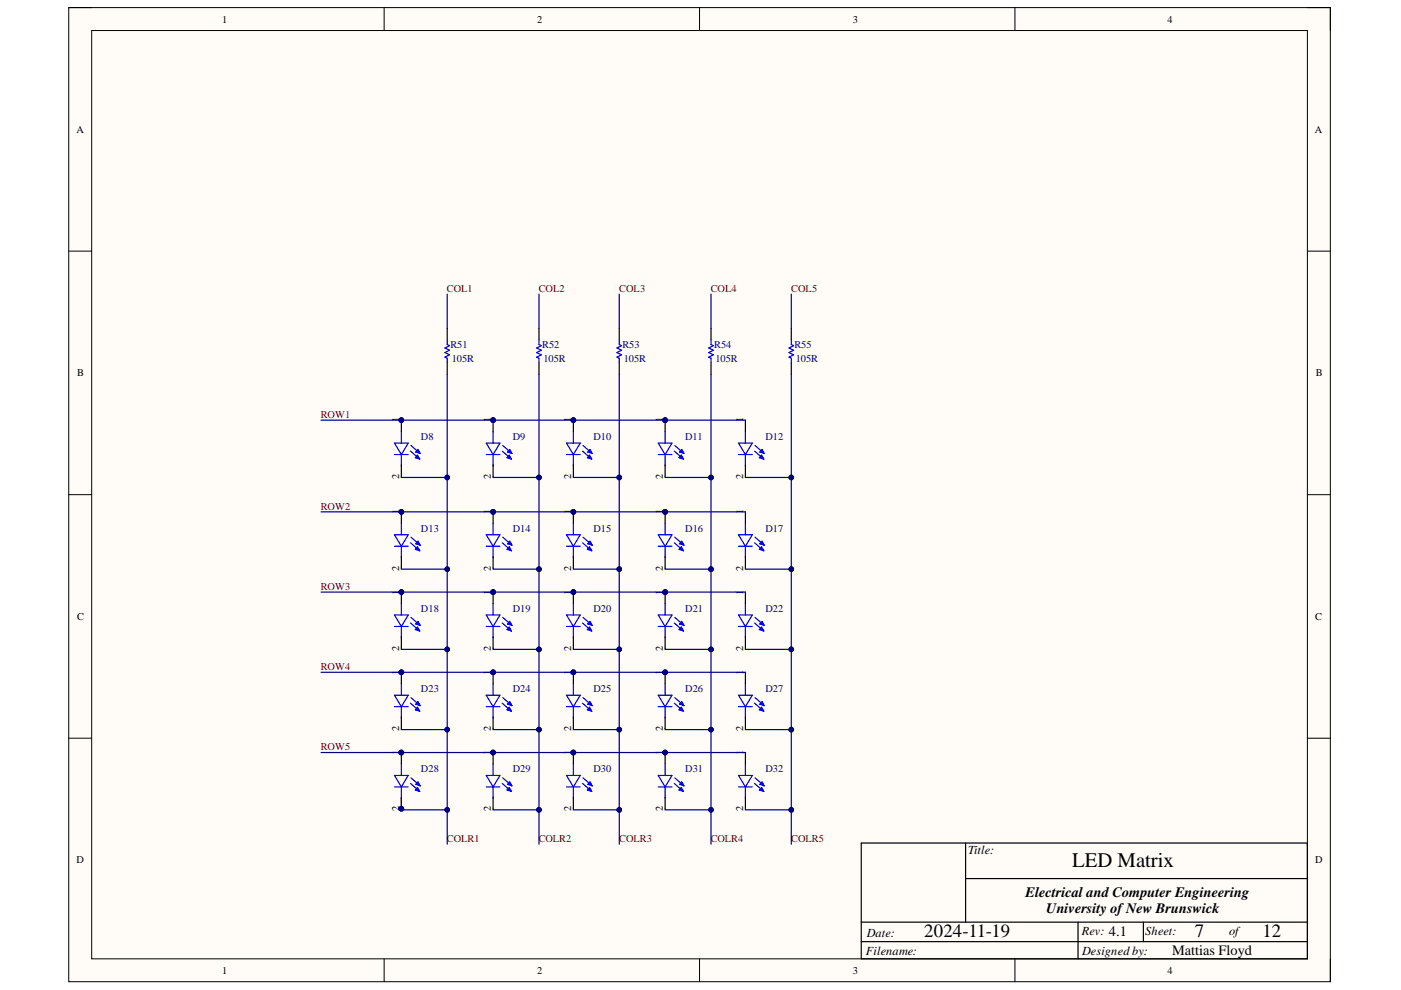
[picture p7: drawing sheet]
<svg xmlns="http://www.w3.org/2000/svg" width="297mm" height="210mm" viewBox="0 0 297 210" stroke-linecap="round" stroke-linejoin="round" font-family="sans-serif">
<defs><g id="words">
<text font-size="4.4" x="227.3" y="183.9">LED Matrix</text>
<g font-size="4">
<text x="195.9" y="198.8">2024-11-19</text>
<text x="253.3" y="198.8">7</text>
<text x="267.7" y="198.8">12</text>
</g>
<g font-size="3">
<text x="217.4" y="190.2">Electrical and Computer Engineering</text>
<text x="221.8" y="193.6">University of New Brunswick</text>
<text x="235.1" y="198.5">4.1</text>
<text x="248.5" y="202.4">Mattias Floyd</text>
</g>
<g font-size="2.6">
<text x="205.3" y="181.1">Title:</text>
<text x="183.6" y="202.5">Filename:</text>
<text x="183.8" y="198.6">Date:</text>
<text x="229.4" y="198.3">Rev:</text>
<text x="229.5" y="202.5">Designed by:</text>
<text x="242.8" y="198.3">Sheet:</text>
<text x="260.6" y="198.3">of</text>
</g>
<g font-size="2.2">
<text x="47.1" y="4.8">1</text>
<text x="113.9" y="4.8">2</text>
<text x="180.8" y="4.8">3</text>
<text x="247.6" y="4.8">4</text>
<text x="16.2" y="28.1">A</text>
<text x="278.8" y="28.1">A</text>
<text x="16.3" y="79.8">B</text>
<text x="278.9" y="79.8">B</text>
<text x="84.6" y="89.5" transform="rotate(-90 84.6 89.5)">1</text>
<text x="104.1" y="89.5" transform="rotate(-90 104.1 89.5)">1</text>
<text x="121.1" y="89.5" transform="rotate(-90 121.1 89.5)">1</text>
<text x="140.5" y="89.5" transform="rotate(-90 140.5 89.5)">1</text>
<text x="157.5" y="89.5" transform="rotate(-90 157.5 89.5)">1</text>
<text x="84.6" y="101.5" transform="rotate(-90 84.6 101.5)">2</text>
<text x="104.1" y="101.5" transform="rotate(-90 104.1 101.5)">2</text>
<text x="121.1" y="101.5" transform="rotate(-90 121.1 101.5)">2</text>
<text x="140.5" y="101.5" transform="rotate(-90 140.5 101.5)">2</text>
<text x="157.5" y="101.5" transform="rotate(-90 157.5 101.5)">2</text>
<text x="84.6" y="109" transform="rotate(-90 84.6 109)">1</text>
<text x="104.1" y="109" transform="rotate(-90 104.1 109)">1</text>
<text x="121.1" y="109" transform="rotate(-90 121.1 109)">1</text>
<text x="140.5" y="109" transform="rotate(-90 140.5 109)">1</text>
<text x="157.5" y="109" transform="rotate(-90 157.5 109)">1</text>
<text x="84.6" y="121" transform="rotate(-90 84.6 121)">2</text>
<text x="104.1" y="121" transform="rotate(-90 104.1 121)">2</text>
<text x="121.1" y="121" transform="rotate(-90 121.1 121)">2</text>
<text x="140.5" y="121" transform="rotate(-90 140.5 121)">2</text>
<text x="157.5" y="121" transform="rotate(-90 157.5 121)">2</text>
<text x="16.3" y="131.5">C</text>
<text x="84.6" y="126.1" transform="rotate(-90 84.6 126.1)">1</text>
<text x="104.1" y="126.1" transform="rotate(-90 104.1 126.1)">1</text>
<text x="121.1" y="126.1" transform="rotate(-90 121.1 126.1)">1</text>
<text x="140.5" y="126.1" transform="rotate(-90 140.5 126.1)">1</text>
<text x="157.5" y="126.1" transform="rotate(-90 157.5 126.1)">1</text>
<text x="278.9" y="131.5">C</text>
<text x="84.6" y="138" transform="rotate(-90 84.6 138)">2</text>
<text x="104.1" y="138" transform="rotate(-90 104.1 138)">2</text>
<text x="121.1" y="138" transform="rotate(-90 121.1 138)">2</text>
<text x="140.5" y="138" transform="rotate(-90 140.5 138)">2</text>
<text x="157.5" y="138" transform="rotate(-90 157.5 138)">2</text>
<text x="84.6" y="143" transform="rotate(-90 84.6 143)">1</text>
<text x="104.1" y="143" transform="rotate(-90 104.1 143)">1</text>
<text x="121.1" y="143" transform="rotate(-90 121.1 143)">1</text>
<text x="140.5" y="143" transform="rotate(-90 140.5 143)">1</text>
<text x="157.5" y="143" transform="rotate(-90 157.5 143)">1</text>
<text x="84.6" y="155" transform="rotate(-90 84.6 155)">2</text>
<text x="104.1" y="155" transform="rotate(-90 104.1 155)">2</text>
<text x="121.1" y="155" transform="rotate(-90 121.1 155)">2</text>
<text x="140.5" y="155" transform="rotate(-90 140.5 155)">2</text>
<text x="157.5" y="155" transform="rotate(-90 157.5 155)">2</text>
<text x="84.6" y="160" transform="rotate(-90 84.6 160)">1</text>
<text x="104.1" y="160" transform="rotate(-90 104.1 160)">1</text>
<text x="121.1" y="160" transform="rotate(-90 121.1 160)">1</text>
<text x="140.5" y="160" transform="rotate(-90 140.5 160)">1</text>
<text x="157.5" y="160" transform="rotate(-90 157.5 160)">1</text>
<text x="84.6" y="172" transform="rotate(-90 84.6 172)">2</text>
<text x="104.1" y="172" transform="rotate(-90 104.1 172)">2</text>
<text x="121.1" y="172" transform="rotate(-90 121.1 172)">2</text>
<text x="140.5" y="172" transform="rotate(-90 140.5 172)">2</text>
<text x="157.5" y="172" transform="rotate(-90 157.5 172)">2</text>
<text x="16.2" y="183">D</text>
<text x="278.9" y="183">D</text>
<text x="47.1" y="206.5">1</text>
<text x="113.9" y="206.5">2</text>
<text x="180.8" y="206.5">3</text>
<text x="247.6" y="206.5">4</text>
</g>
<g font-size="2.2" fill="#800000">
<text x="94.8" y="61.9">COL1</text>
<text x="114.2" y="61.9">COL2</text>
<text x="131.3" y="61.9">COL3</text>
<text x="150.7" y="61.9">COL4</text>
<text x="167.8" y="61.9">COL5</text>
<text x="68" y="88.6">ROW1</text>
<text x="68" y="108">ROW2</text>
<text x="68" y="125">ROW3</text>
<text x="68" y="142">ROW4</text>
<text x="68" y="159.1">ROW5</text>
<text x="94.8" y="178.6">COLR1</text>
<text x="114.2" y="178.6">COLR2</text>
<text x="131.3" y="178.6">COLR3</text>
<text x="150.7" y="178.6">COLR4</text>
<text x="167.8" y="178.6">COLR5</text>
</g>
<g font-size="2.2" fill="#000080">
<text x="95.5" y="73.8">R51</text>
<text x="95.8" y="76.7">105R</text>
<text x="115" y="73.8">R52</text>
<text x="115.2" y="76.7">105R</text>
<text x="132" y="73.8">R53</text>
<text x="132.2" y="76.7">105R</text>
<text x="151.4" y="73.8">R54</text>
<text x="151.7" y="76.7">105R</text>
<text x="168.5" y="73.8">R55</text>
<text x="168.7" y="76.7">105R</text>
<text x="89.3" y="93.2">D8</text>
<text x="108.7" y="93.2">D9</text>
<text x="125.8" y="93.2">D10</text>
<text x="145.3" y="93.2">D11</text>
<text x="162.3" y="93.2">D12</text>
<text x="89.3" y="112.7">D13</text>
<text x="108.7" y="112.7">D14</text>
<text x="125.8" y="112.7">D15</text>
<text x="145.3" y="112.7">D16</text>
<text x="162.3" y="112.7">D17</text>
<text x="89.3" y="129.7">D18</text>
<text x="108.7" y="129.7">D19</text>
<text x="125.8" y="129.7">D20</text>
<text x="145.3" y="129.7">D21</text>
<text x="162.3" y="129.7">D22</text>
<text x="89.3" y="146.7">D23</text>
<text x="108.7" y="146.7">D24</text>
<text x="125.8" y="146.7">D25</text>
<text x="145.3" y="146.7">D26</text>
<text x="162.3" y="146.7">D27</text>
<text x="89.3" y="163.7">D28</text>
<text x="108.7" y="163.7">D29</text>
<text x="125.8" y="163.7">D30</text>
<text x="145.3" y="163.7">D31</text>
<text x="162.3" y="163.7">D32</text>
</g>
</g></defs>
<path d="M14.6 1.6h267.5v206.5h-267.5z" fill-rule="evenodd" fill="#fffcf8"/>
<path d="M14.6 1.6h267.5v206.5h-267.5z" fill="none" stroke="#000" stroke-width=".21"/>
<path d="M19.4 6.5h257.8v196.8h-257.8z" fill-rule="evenodd" fill="#fffcf8"/>
<g fill="none" stroke="#000" stroke-width=".21">
<path d="M14.6 1.6h4.8M19.4 6.5h257.8v196.8h-257.8zM81.4 1.6v4.9M148.3 1.6v4.9M215.2 1.6v4.9M277.2 1.6h4.9v4.9M14.6 53.2h4.8M277.2 53.2h4.9M14.6 104.9h4.8M277.2 104.9h4.9M14.6 156.5h4.8M277.2 156.5h4.9"/>
<path d="M81.4 203.3v4.8M148.3 203.3v4.8M215.2 203.3v4.8M282.1 203.3v4.8"/>
</g>
<path d="M182.6 178.7h94.6v24.6h-94.6zM204.7 178.7v16.8M182.6 199.6h94.6M182.6 195.5h94.6M204.7 186.3h72.5M228.6 195.5v7.8M242.4 195.5v4.1" fill="none" stroke="#000" stroke-width=".25"/>
<circle cx="85.1" cy="89.1" r=".49" fill="#000080"/>
<circle cx="85.1" cy="89.1" r=".49" fill="none" stroke="#000080" stroke-width=".21"/>
<g fill="none" stroke="#00f" stroke-width=".25">
<path d="M83.6 93.9h3l-1.5 2.5zM83.6 96.4h3M85.1 91.5v2.4M85.1 96.4v2.4M87 95.6l2 1.7M87.1 94.5l2 1.7M88.1 97l.4-.5 .5 .8M88.1 97l.9 .3M88.2 95.8l.4-.5 .5 .9M88.2 95.8l.9 .4M88.4 96.7l.2 .2M88.5 95.5l.2 .2"/>
<path d="M88.8 96.9v.2l-.7-.1M88.9 95.7v.2l-.7-.1"/>
</g>
<path d="M85.1 89.1v2.4" fill="none" stroke="#000" stroke-width=".25"/>
<circle cx="85.1" cy="89.1" r=".49" fill="#000080"/>
<circle cx="85.1" cy="89.1" r=".49" fill="none" stroke="#000080" stroke-width=".21"/>
<path d="M85.1 98.6v2.4" fill="none" stroke="#000" stroke-width=".25"/>
<circle cx="104.5" cy="89.1" r=".49" fill="#000080"/>
<circle cx="104.5" cy="89.1" r=".49" fill="none" stroke="#000080" stroke-width=".21"/>
<g fill="none" stroke="#00f" stroke-width=".25">
<path d="M103.1 93.9h2.9l-1.5 2.5zM103.1 96.4h2.9M104.5 91.5v2.4M104.5 96.4v2.4M106.5 95.6l1.9 1.7M106.6 94.5l1.9 1.7M107.5 97l.5-.5 .4 .8M107.5 97l.9 .3M107.6 95.8l.5-.5 .4 .9M107.6 95.8l.9 .4M107.9 96.7l.1 .2M108 95.5l.1 .2"/>
<path d="M108.2 96.9v.2l-.7-.1M108.3 95.7v.2l-.7-.1"/>
</g>
<path d="M104.5 89.1v2.4" fill="none" stroke="#000" stroke-width=".25"/>
<circle cx="104.5" cy="89.1" r=".49" fill="#000080"/>
<circle cx="104.5" cy="89.1" r=".49" fill="none" stroke="#000080" stroke-width=".21"/>
<path d="M104.5 98.6v2.4" fill="none" stroke="#000" stroke-width=".25"/>
<circle cx="121.6" cy="89.1" r=".48" fill="#000080"/>
<circle cx="121.6" cy="89.1" r=".48" fill="none" stroke="#000080" stroke-width=".21"/>
<g fill="none" stroke="#00f" stroke-width=".25">
<path d="M120.1 93.9h2.9l-1.4 2.5zM120.1 96.4h2.9M121.6 91.5v2.4M121.6 96.4v2.4M123.5 95.6l2 1.7M123.6 94.5l2 1.7M124.5 97l.5-.5 .5 .8M124.5 97l1 .3M124.6 95.8l.5-.5 .5 .9M124.6 95.8l1 .4M124.9 96.7l.2 .2M125 95.5l.2 .2"/>
<path d="M125.2 96.9v.2l-.7-.1M125.3 95.7v.2l-.7-.1"/>
</g>
<path d="M121.6 89.1v2.4" fill="none" stroke="#000" stroke-width=".25"/>
<circle cx="121.6" cy="89.1" r=".48" fill="#000080"/>
<circle cx="121.6" cy="89.1" r=".48" fill="none" stroke="#000080" stroke-width=".21"/>
<path d="M121.6 98.6v2.4" fill="none" stroke="#000" stroke-width=".25"/>
<circle cx="141" cy="89.1" r=".49" fill="#000080"/>
<circle cx="141" cy="89.1" r=".49" fill="none" stroke="#000080" stroke-width=".21"/>
<g fill="none" stroke="#00f" stroke-width=".25">
<path d="M139.6 93.9h2.9l-1.5 2.5zM139.6 96.4h2.9M141 91.5v2.4M141 96.4v2.4M143 95.6l1.9 1.7M143.1 94.5l1.9 1.7M144 97l.4-.5 .5 .8M144 97l.9 .3M144.1 95.8l.4-.5 .5 .9M144.1 95.8l.9 .4M144.4 96.7l.1 .2M144.5 95.5l.1 .2"/>
<path d="M144.7 96.9v.2l-.7-.1M144.8 95.7v.2l-.7-.1"/>
</g>
<path d="M141 89.1v2.4" fill="none" stroke="#000" stroke-width=".25"/>
<circle cx="141" cy="89.1" r=".49" fill="#000080"/>
<circle cx="141" cy="89.1" r=".49" fill="none" stroke="#000080" stroke-width=".21"/>
<path d="M141 98.6v2.4M158 89.1v2.4M158 98.6v2.4" fill="none" stroke="#000" stroke-width=".25"/>
<g fill="none" stroke="#00f" stroke-width=".25">
<path d="M156.6 93.9h2.9l-1.5 2.5zM156.6 96.4h2.9M158 91.5v2.4M158 96.4v2.4M160 95.6l1.9 1.7M160.1 94.5l1.9 1.7M161 97l.5-.5 .4 .8M161 97l.9 .3M161.1 95.8l.5-.5 .4 .9M161.1 95.8l.9 .4M161.4 96.7l.1 .2M161.5 95.5l.1 .2"/>
<path d="M161.7 96.9v.2l-.7-.1M161.8 95.7v.2l-.7-.1"/>
</g>
<circle cx="85.1" cy="108.5" r=".49" fill="#000080"/>
<circle cx="85.1" cy="108.5" r=".49" fill="none" stroke="#000080" stroke-width=".21"/>
<g fill="none" stroke="#00f" stroke-width=".25">
<path d="M83.6 113.4h3l-1.5 2.4zM83.6 115.8h3M85.1 111v2.4M85.1 115.8v2.4M87 115.1l2 1.7M87.1 113.9l2 1.7M88.1 116.5l.4-.6 .5 .9M88.1 116.5l.9 .3M88.2 115.3l.4-.6 .5 .9M88.2 115.3l.9 .3M88.4 116.1l.2 .2M88.5 114.9l.2 .2"/>
<path d="M88.8 116.4v.1h-.7M88.9 115.2v.1h-.7"/>
</g>
<path d="M85.1 108.5v2.5" fill="none" stroke="#000" stroke-width=".25"/>
<circle cx="85.1" cy="108.5" r=".49" fill="#000080"/>
<circle cx="85.1" cy="108.5" r=".49" fill="none" stroke="#000080" stroke-width=".21"/>
<path d="M85.1 118v2.4" fill="none" stroke="#000" stroke-width=".25"/>
<circle cx="104.5" cy="108.5" r=".49" fill="#000080"/>
<circle cx="104.5" cy="108.5" r=".49" fill="none" stroke="#000080" stroke-width=".21"/>
<g fill="none" stroke="#00f" stroke-width=".25">
<path d="M103.1 113.4h2.9l-1.5 2.4zM103.1 115.8h2.9M104.5 111v2.4M104.5 115.8v2.4M106.5 115.1l1.9 1.7M106.6 113.9l1.9 1.7M107.5 116.5l.5-.6 .4 .9M107.5 116.5l.9 .3M107.6 115.3l.5-.6 .4 .9M107.6 115.3l.9 .3M107.9 116.1l.1 .2M108 114.9l.1 .2"/>
<path d="M108.2 116.4v.1h-.7M108.3 115.2v.1h-.7"/>
</g>
<path d="M104.5 108.5v2.5" fill="none" stroke="#000" stroke-width=".25"/>
<circle cx="104.5" cy="108.5" r=".49" fill="#000080"/>
<circle cx="104.5" cy="108.5" r=".49" fill="none" stroke="#000080" stroke-width=".21"/>
<path d="M104.5 118v2.4" fill="none" stroke="#000" stroke-width=".25"/>
<circle cx="121.6" cy="108.5" r=".48" fill="#000080"/>
<circle cx="121.6" cy="108.5" r=".48" fill="none" stroke="#000080" stroke-width=".21"/>
<g fill="none" stroke="#00f" stroke-width=".25">
<path d="M120.1 113.4h2.9l-1.4 2.4zM120.1 115.8h2.9M121.6 111v2.4M121.6 115.8v2.4M123.5 115.1l2 1.7M123.6 113.9l2 1.7M124.5 116.5l.5-.6 .5 .9M124.5 116.5l1 .3M124.6 115.3l.5-.6 .5 .9M124.6 115.3l1 .3M124.9 116.1l.2 .2M125 114.9l.2 .2"/>
<path d="M125.2 116.4v.1h-.7M125.3 115.2v.1h-.7"/>
</g>
<path d="M121.6 108.5v2.5" fill="none" stroke="#000" stroke-width=".25"/>
<circle cx="121.6" cy="108.5" r=".48" fill="#000080"/>
<circle cx="121.6" cy="108.5" r=".48" fill="none" stroke="#000080" stroke-width=".21"/>
<path d="M121.6 118v2.4" fill="none" stroke="#000" stroke-width=".25"/>
<circle cx="141" cy="108.5" r=".49" fill="#000080"/>
<circle cx="141" cy="108.5" r=".49" fill="none" stroke="#000080" stroke-width=".21"/>
<g fill="none" stroke="#00f" stroke-width=".25">
<path d="M139.6 113.4h2.9l-1.5 2.4zM139.6 115.8h2.9M141 111v2.4M141 115.8v2.4M143 115.1l1.9 1.7M143.1 113.9l1.9 1.7M144 116.5l.4-.6 .5 .9M144 116.5l.9 .3M144.1 115.3l.4-.6 .5 .9M144.1 115.3l.9 .3M144.4 116.1l.1 .2M144.5 114.9l.1 .2"/>
<path d="M144.7 116.4v.1h-.7M144.8 115.2v.1h-.7"/>
</g>
<path d="M141 108.5v2.5" fill="none" stroke="#000" stroke-width=".25"/>
<circle cx="141" cy="108.5" r=".49" fill="#000080"/>
<circle cx="141" cy="108.5" r=".49" fill="none" stroke="#000080" stroke-width=".21"/>
<path d="M141 118v2.4M158 108.5v2.5M158 118v2.4" fill="none" stroke="#000" stroke-width=".25"/>
<g fill="none" stroke="#00f" stroke-width=".25">
<path d="M156.6 113.4h2.9l-1.5 2.4zM156.6 115.8h2.9M158 111v2.4M158 115.8v2.4M160 115.1l1.9 1.7M160.1 113.9l1.9 1.7M161 116.5l.5-.6 .4 .9M161 116.5l.9 .3M161.1 115.3l.5-.6 .4 .9M161.1 115.3l.9 .3M161.4 116.1l.1 .2M161.5 114.9l.1 .2"/>
<path d="M161.7 116.4v.1h-.7M161.8 115.2v.1h-.7"/>
</g>
<circle cx="85.1" cy="125.5" r=".49" fill="#000080"/>
<circle cx="85.1" cy="125.5" r=".49" fill="none" stroke="#000080" stroke-width=".21"/>
<g fill="none" stroke="#00f" stroke-width=".25">
<path d="M83.6 130.4h3l-1.5 2.4zM83.6 132.8h3M85.1 128v2.4M85.1 132.8v2.5M87 132.1l2 1.7M87.1 130.9l2 1.7M88.1 133.5l.4-.6 .5 .9M88.1 133.5l.9 .3M88.2 132.3l.4-.5 .5 .8M88.2 132.3l.9 .3M88.4 133.1l.2 .2M88.5 131.9l.2 .2"/>
<path d="M88.8 133.4v.1h-.7M88.9 132.2v.1h-.7"/>
</g>
<path d="M85.1 125.5v2.5" fill="none" stroke="#000" stroke-width=".25"/>
<circle cx="85.1" cy="125.5" r=".49" fill="#000080"/>
<circle cx="85.1" cy="125.5" r=".49" fill="none" stroke="#000080" stroke-width=".21"/>
<path d="M85.1 135v2.4" fill="none" stroke="#000" stroke-width=".25"/>
<circle cx="104.5" cy="125.5" r=".49" fill="#000080"/>
<circle cx="104.5" cy="125.5" r=".49" fill="none" stroke="#000080" stroke-width=".21"/>
<g fill="none" stroke="#00f" stroke-width=".25">
<path d="M103.1 130.4h2.9l-1.5 2.4zM103.1 132.8h2.9M104.5 128v2.4M104.5 132.8v2.5M106.5 132.1l1.9 1.7M106.6 130.9l1.9 1.7M107.5 133.5l.5-.6 .4 .9M107.5 133.5l.9 .3M107.6 132.3l.5-.5 .4 .8M107.6 132.3l.9 .3M107.9 133.1l.1 .2M108 131.9l.1 .2"/>
<path d="M108.2 133.4v.1h-.7M108.3 132.2v.1h-.7"/>
</g>
<path d="M104.5 125.5v2.5" fill="none" stroke="#000" stroke-width=".25"/>
<circle cx="104.5" cy="125.5" r=".49" fill="#000080"/>
<circle cx="104.5" cy="125.5" r=".49" fill="none" stroke="#000080" stroke-width=".21"/>
<path d="M104.5 135v2.4" fill="none" stroke="#000" stroke-width=".25"/>
<circle cx="121.6" cy="125.5" r=".48" fill="#000080"/>
<circle cx="121.6" cy="125.5" r=".48" fill="none" stroke="#000080" stroke-width=".21"/>
<g fill="none" stroke="#00f" stroke-width=".25">
<path d="M120.1 130.4h2.9l-1.4 2.4zM120.1 132.8h2.9M121.6 128v2.4M121.6 132.8v2.5M123.5 132.1l2 1.7M123.6 130.9l2 1.7M124.5 133.5l.5-.6 .5 .9M124.5 133.5l1 .3M124.6 132.3l.5-.5 .5 .8M124.6 132.3l1 .3M124.9 133.1l.2 .2M125 131.9l.2 .2"/>
<path d="M125.2 133.4v.1h-.7M125.3 132.2v.1h-.7"/>
</g>
<path d="M121.6 125.5v2.5" fill="none" stroke="#000" stroke-width=".25"/>
<circle cx="121.6" cy="125.5" r=".48" fill="#000080"/>
<circle cx="121.6" cy="125.5" r=".48" fill="none" stroke="#000080" stroke-width=".21"/>
<path d="M121.6 135v2.4" fill="none" stroke="#000" stroke-width=".25"/>
<circle cx="141" cy="125.5" r=".49" fill="#000080"/>
<circle cx="141" cy="125.5" r=".49" fill="none" stroke="#000080" stroke-width=".21"/>
<g fill="none" stroke="#00f" stroke-width=".25">
<path d="M139.6 130.4h2.9l-1.5 2.4zM139.6 132.8h2.9M141 128v2.4M141 132.8v2.5M143 132.1l1.9 1.7M143.1 130.9l1.9 1.7M144 133.5l.4-.6 .5 .9M144 133.5l.9 .3M144.1 132.3l.4-.5 .5 .8M144.1 132.3l.9 .3M144.4 133.1l.1 .2M144.5 131.9l.1 .2"/>
<path d="M144.7 133.4v.1h-.7M144.8 132.2v.1h-.7"/>
</g>
<path d="M141 125.5v2.5" fill="none" stroke="#000" stroke-width=".25"/>
<circle cx="141" cy="125.5" r=".49" fill="#000080"/>
<circle cx="141" cy="125.5" r=".49" fill="none" stroke="#000080" stroke-width=".21"/>
<path d="M141 135v2.4M158 125.5v2.5M158 135v2.4" fill="none" stroke="#000" stroke-width=".25"/>
<g fill="none" stroke="#00f" stroke-width=".25">
<path d="M156.6 130.4h2.9l-1.5 2.4zM156.6 132.8h2.9M158 128v2.4M158 132.8v2.5M160 132.1l1.9 1.7M160.1 130.9l1.9 1.7M161 133.5l.5-.6 .4 .9M161 133.5l.9 .3M161.1 132.3l.5-.5 .4 .8M161.1 132.3l.9 .3M161.4 133.1l.1 .2M161.5 131.9l.1 .2"/>
<path d="M161.7 133.4v.1h-.7M161.8 132.2v.1h-.7"/>
</g>
<circle cx="85.1" cy="142.5" r=".49" fill="#000080"/>
<circle cx="85.1" cy="142.5" r=".49" fill="none" stroke="#000080" stroke-width=".21"/>
<g fill="none" stroke="#00f" stroke-width=".25">
<path d="M83.6 147.4h3l-1.5 2.4zM83.6 149.8h3M85.1 145v2.4M85.1 149.8v2.5M87 149.1l2 1.7M87.1 147.9l2 1.7M88.1 150.5l.4-.5 .5 .8M88.1 150.5l.9 .3M88.2 149.3l.4-.5 .5 .8M88.2 149.3l.9 .3M88.4 150.1l.2 .2M88.5 148.9l.2 .2"/>
<path d="M88.8 150.4v.1h-.7M88.9 149.2v.1h-.7"/>
</g>
<path d="M85.1 142.5v2.5" fill="none" stroke="#000" stroke-width=".25"/>
<circle cx="85.1" cy="142.5" r=".49" fill="#000080"/>
<circle cx="85.1" cy="142.5" r=".49" fill="none" stroke="#000080" stroke-width=".21"/>
<path d="M85.1 152v2.4" fill="none" stroke="#000" stroke-width=".25"/>
<circle cx="104.5" cy="142.5" r=".49" fill="#000080"/>
<circle cx="104.5" cy="142.5" r=".49" fill="none" stroke="#000080" stroke-width=".21"/>
<g fill="none" stroke="#00f" stroke-width=".25">
<path d="M103.1 147.4h2.9l-1.5 2.4zM103.1 149.8h2.9M104.5 145v2.4M104.5 149.8v2.5M106.5 149.1l1.9 1.7M106.6 147.9l1.9 1.7M107.5 150.5l.5-.5 .4 .8M107.5 150.5l.9 .3M107.6 149.3l.5-.5 .4 .8M107.6 149.3l.9 .3M107.9 150.1l.1 .2M108 148.9l.1 .2"/>
<path d="M108.2 150.4v.1h-.7M108.3 149.2v.1h-.7"/>
</g>
<path d="M104.5 142.5v2.5" fill="none" stroke="#000" stroke-width=".25"/>
<circle cx="104.5" cy="142.5" r=".49" fill="#000080"/>
<circle cx="104.5" cy="142.5" r=".49" fill="none" stroke="#000080" stroke-width=".21"/>
<path d="M104.5 152v2.4" fill="none" stroke="#000" stroke-width=".25"/>
<circle cx="121.6" cy="142.5" r=".48" fill="#000080"/>
<circle cx="121.6" cy="142.5" r=".48" fill="none" stroke="#000080" stroke-width=".21"/>
<g fill="none" stroke="#00f" stroke-width=".25">
<path d="M120.1 147.4h2.9l-1.4 2.4zM120.1 149.8h2.9M121.6 145v2.4M121.6 149.8v2.5M123.5 149.1l2 1.7M123.6 147.9l2 1.7M124.5 150.5l.5-.5 .5 .8M124.5 150.5l1 .3M124.6 149.3l.5-.5 .5 .8M124.6 149.3l1 .3M124.9 150.1l.2 .2M125 148.9l.2 .2"/>
<path d="M125.2 150.4v.1h-.7M125.3 149.2v.1h-.7"/>
</g>
<path d="M121.6 142.5v2.5" fill="none" stroke="#000" stroke-width=".25"/>
<circle cx="121.6" cy="142.5" r=".48" fill="#000080"/>
<circle cx="121.6" cy="142.5" r=".48" fill="none" stroke="#000080" stroke-width=".21"/>
<path d="M121.6 152v2.4" fill="none" stroke="#000" stroke-width=".25"/>
<circle cx="141" cy="142.5" r=".49" fill="#000080"/>
<circle cx="141" cy="142.5" r=".49" fill="none" stroke="#000080" stroke-width=".21"/>
<g fill="none" stroke="#00f" stroke-width=".25">
<path d="M139.6 147.4h2.9l-1.5 2.4zM139.6 149.8h2.9M141 145v2.4M141 149.8v2.5M143 149.1l1.9 1.7M143.1 147.9l1.9 1.7M144 150.5l.4-.5 .5 .8M144 150.5l.9 .3M144.1 149.3l.4-.5 .5 .8M144.1 149.3l.9 .3M144.4 150.1l.1 .2M144.5 148.9l.1 .2"/>
<path d="M144.7 150.4v.1h-.7M144.8 149.2v.1h-.7"/>
</g>
<path d="M141 142.5v2.5" fill="none" stroke="#000" stroke-width=".25"/>
<circle cx="141" cy="142.5" r=".49" fill="#000080"/>
<circle cx="141" cy="142.5" r=".49" fill="none" stroke="#000080" stroke-width=".21"/>
<path d="M141 152v2.4M158 142.5v2.5M158 152v2.4" fill="none" stroke="#000" stroke-width=".25"/>
<g fill="none" stroke="#00f" stroke-width=".25">
<path d="M156.6 147.4h2.9l-1.5 2.4zM156.6 149.8h2.9M158 145v2.4M158 149.8v2.5M160 149.1l1.9 1.7M160.1 147.9l1.9 1.7M161 150.5l.5-.5 .4 .8M161 150.5l.9 .3M161.1 149.3l.5-.5 .4 .8M161.1 149.3l.9 .3M161.4 150.1l.1 .2M161.5 148.9l.1 .2"/>
<path d="M161.7 150.4v.1h-.7M161.8 149.2v.1h-.7"/>
</g>
<circle cx="85.1" cy="159.6" r=".49" fill="#000080"/>
<circle cx="85.1" cy="159.6" r=".49" fill="none" stroke="#000080" stroke-width=".21"/>
<circle cx="85.1" cy="171.5" r=".49" fill="#000080"/>
<circle cx="85.1" cy="171.5" r=".49" fill="none" stroke="#000080" stroke-width=".21"/>
<g fill="none" stroke="#00f" stroke-width=".25">
<path d="M83.6 164.4h3l-1.5 2.4zM83.6 166.8h3M85.1 162v2.4M85.1 166.8v2.5M87 166.1l2 1.7M87.1 164.9l2 1.7M88.1 167.5l.4-.5 .5 .8M88.1 167.5l.9 .3M88.2 166.3l.4-.5 .5 .8M88.2 166.3l.9 .3M88.4 167.1l.2 .3M88.5 165.9l.2 .3"/>
<path d="M88.8 167.4v.1h-.7M88.9 166.2v.1h-.7"/>
</g>
<path d="M85.1 159.6v2.4" fill="none" stroke="#000" stroke-width=".25"/>
<circle cx="85.1" cy="159.6" r=".49" fill="#000080"/>
<circle cx="85.1" cy="159.6" r=".49" fill="none" stroke="#000080" stroke-width=".21"/>
<path d="M85.1 169v2.5" fill="none" stroke="#000" stroke-width=".25"/>
<circle cx="85.1" cy="171.5" r=".49" fill="#000080"/>
<circle cx="85.1" cy="171.5" r=".49" fill="none" stroke="#000080" stroke-width=".21"/>
<circle cx="104.5" cy="159.6" r=".49" fill="#000080"/>
<circle cx="104.5" cy="159.6" r=".49" fill="none" stroke="#000080" stroke-width=".21"/>
<g fill="none" stroke="#00f" stroke-width=".25">
<path d="M103.1 164.4h2.9l-1.5 2.4zM103.1 166.8h2.9M104.5 162v2.4M104.5 166.8v2.5M106.5 166.1l1.9 1.7M106.6 164.9l1.9 1.7M107.5 167.5l.5-.5 .4 .8M107.5 167.5l.9 .3M107.6 166.3l.5-.5 .4 .8M107.6 166.3l.9 .3M107.9 167.1l.1 .3M108 165.9l.1 .3"/>
<path d="M108.2 167.4v.1h-.7M108.3 166.2v.1h-.7"/>
</g>
<path d="M104.5 159.6v2.4" fill="none" stroke="#000" stroke-width=".25"/>
<circle cx="104.5" cy="159.6" r=".49" fill="#000080"/>
<circle cx="104.5" cy="159.6" r=".49" fill="none" stroke="#000080" stroke-width=".21"/>
<path d="M104.5 169v2.5" fill="none" stroke="#000" stroke-width=".25"/>
<circle cx="121.6" cy="159.6" r=".48" fill="#000080"/>
<circle cx="121.6" cy="159.6" r=".48" fill="none" stroke="#000080" stroke-width=".21"/>
<g fill="none" stroke="#00f" stroke-width=".25">
<path d="M120.1 164.4h2.9l-1.4 2.4zM120.1 166.8h2.9M121.6 162v2.4M121.6 166.8v2.5M123.5 166.1l2 1.7M123.6 164.9l2 1.7M124.5 167.5l.5-.5 .5 .8M124.5 167.5l1 .3M124.6 166.3l.5-.5 .5 .8M124.6 166.3l1 .3M124.9 167.1l.2 .3M125 165.9l.2 .3"/>
<path d="M125.2 167.4v.1h-.7M125.3 166.2v.1h-.7"/>
</g>
<path d="M121.6 159.6v2.4" fill="none" stroke="#000" stroke-width=".25"/>
<circle cx="121.6" cy="159.6" r=".48" fill="#000080"/>
<circle cx="121.6" cy="159.6" r=".48" fill="none" stroke="#000080" stroke-width=".21"/>
<path d="M121.6 169v2.5" fill="none" stroke="#000" stroke-width=".25"/>
<circle cx="141" cy="159.6" r=".49" fill="#000080"/>
<circle cx="141" cy="159.6" r=".49" fill="none" stroke="#000080" stroke-width=".21"/>
<g fill="none" stroke="#00f" stroke-width=".25">
<path d="M139.6 164.4h2.9l-1.5 2.4zM139.6 166.8h2.9M141 162v2.4M141 166.8v2.5M143 166.1l1.9 1.7M143.1 164.9l1.9 1.7M144 167.5l.4-.5 .5 .8M144 167.5l.9 .3M144.1 166.3l.4-.5 .5 .8M144.1 166.3l.9 .3M144.4 167.1l.1 .3M144.5 165.9l.1 .3"/>
<path d="M144.7 167.4v.1h-.7M144.8 166.2v.1h-.7"/>
</g>
<path d="M141 159.6v2.4" fill="none" stroke="#000" stroke-width=".25"/>
<circle cx="141" cy="159.6" r=".49" fill="#000080"/>
<circle cx="141" cy="159.6" r=".49" fill="none" stroke="#000080" stroke-width=".21"/>
<g fill="none" stroke="#000" stroke-width=".25">
<path d="M94.8 69.6v2.5M94.8 76.9v2.5M114.3 69.6v2.5M114.3 76.9v2.5M131.3 69.6v2.5M131.3 76.9v2.5M150.7 69.6v2.5M150.7 76.9v2.5M167.8 69.6v2.5M167.8 76.9v2.5M158 159.6v2.4M141 169v2.5"/>
<path d="M158 169v2.5"/>
</g>
<g fill="none" stroke="#00f" stroke-width=".25">
<path d="M94.8 72.1v.9l.5 .3-1 .5 1 .5-1 .4 1 .5-1 .5 .5 .3v.9M114.3 72.1v.9l.5 .3-1 .5 1 .5-1 .4 1 .5-1 .5 .5 .3v.9M131.3 72.1v.9l.5 .3-1 .5 1 .5-1 .4 1 .5-1 .5 .5 .3v.9M150.7 72.1v.9l.5 .3-.9 .5 .9 .5-.9 .4 .9 .5-.9 .5 .4 .3v.9M167.8 72.1v.9l.5 .3-1 .5 1 .5-1 .4 1 .5-1 .5 .5 .3v.9M156.6 164.4h2.9l-1.5 2.4zM156.6 166.8h2.9M158 162v2.4M158 166.8v2.5M160 166.1l1.9 1.7M160.1 164.9l1.9 1.7M161 167.5l.5-.5 .4 .8"/>
<path d="M161 167.5l.9 .3M161.1 166.3l.5-.5 .4 .8M161.1 166.3l.9 .3M161.4 167.1l.1 .3M161.5 165.9l.1 .3M161.7 167.4v.1h-.7M161.8 166.2v.1h-.7"/>
</g>
<path d="M68.1 89.1h89.9" fill="none" stroke="#000080" stroke-width=".25"/>
<circle cx="85.1" cy="89.1" r=".49" fill="#000080"/>
<circle cx="85.1" cy="89.1" r=".49" fill="none" stroke="#000080" stroke-width=".21"/>
<circle cx="104.5" cy="89.1" r=".49" fill="#000080"/>
<circle cx="104.5" cy="89.1" r=".49" fill="none" stroke="#000080" stroke-width=".21"/>
<circle cx="121.6" cy="89.1" r=".48" fill="#000080"/>
<circle cx="121.6" cy="89.1" r=".48" fill="none" stroke="#000080" stroke-width=".21"/>
<circle cx="141" cy="89.1" r=".49" fill="#000080"/>
<circle cx="141" cy="89.1" r=".49" fill="none" stroke="#000080" stroke-width=".21"/>
<path d="M68.1 108.5h89.9" fill="none" stroke="#000080" stroke-width=".25"/>
<circle cx="85.1" cy="108.5" r=".49" fill="#000080"/>
<circle cx="85.1" cy="108.5" r=".49" fill="none" stroke="#000080" stroke-width=".21"/>
<circle cx="104.5" cy="108.5" r=".49" fill="#000080"/>
<circle cx="104.5" cy="108.5" r=".49" fill="none" stroke="#000080" stroke-width=".21"/>
<circle cx="121.6" cy="108.5" r=".48" fill="#000080"/>
<circle cx="121.6" cy="108.5" r=".48" fill="none" stroke="#000080" stroke-width=".21"/>
<circle cx="141" cy="108.5" r=".49" fill="#000080"/>
<circle cx="141" cy="108.5" r=".49" fill="none" stroke="#000080" stroke-width=".21"/>
<path d="M68.1 125.5h89.9" fill="none" stroke="#000080" stroke-width=".25"/>
<circle cx="85.1" cy="125.5" r=".49" fill="#000080"/>
<circle cx="85.1" cy="125.5" r=".49" fill="none" stroke="#000080" stroke-width=".21"/>
<circle cx="104.5" cy="125.5" r=".49" fill="#000080"/>
<circle cx="104.5" cy="125.5" r=".49" fill="none" stroke="#000080" stroke-width=".21"/>
<circle cx="121.6" cy="125.5" r=".48" fill="#000080"/>
<circle cx="121.6" cy="125.5" r=".48" fill="none" stroke="#000080" stroke-width=".21"/>
<circle cx="141" cy="125.5" r=".49" fill="#000080"/>
<circle cx="141" cy="125.5" r=".49" fill="none" stroke="#000080" stroke-width=".21"/>
<path d="M68.1 142.5h89.9" fill="none" stroke="#000080" stroke-width=".25"/>
<circle cx="85.1" cy="142.5" r=".49" fill="#000080"/>
<circle cx="85.1" cy="142.5" r=".49" fill="none" stroke="#000080" stroke-width=".21"/>
<circle cx="104.5" cy="142.5" r=".49" fill="#000080"/>
<circle cx="104.5" cy="142.5" r=".49" fill="none" stroke="#000080" stroke-width=".21"/>
<circle cx="121.6" cy="142.5" r=".48" fill="#000080"/>
<circle cx="121.6" cy="142.5" r=".48" fill="none" stroke="#000080" stroke-width=".21"/>
<circle cx="141" cy="142.5" r=".49" fill="#000080"/>
<circle cx="141" cy="142.5" r=".49" fill="none" stroke="#000080" stroke-width=".21"/>
<path d="M68.1 159.6h89.9" fill="none" stroke="#000080" stroke-width=".25"/>
<circle cx="85.1" cy="159.6" r=".49" fill="#000080"/>
<circle cx="85.1" cy="159.6" r=".49" fill="none" stroke="#000080" stroke-width=".21"/>
<circle cx="104.5" cy="159.6" r=".49" fill="#000080"/>
<circle cx="104.5" cy="159.6" r=".49" fill="none" stroke="#000080" stroke-width=".21"/>
<circle cx="121.6" cy="159.6" r=".48" fill="#000080"/>
<circle cx="121.6" cy="159.6" r=".48" fill="none" stroke="#000080" stroke-width=".21"/>
<circle cx="141" cy="159.6" r=".49" fill="#000080"/>
<circle cx="141" cy="159.6" r=".49" fill="none" stroke="#000080" stroke-width=".21"/>
<path d="M94.8 79.4v92.3h-9.7v-2.4" fill="none" stroke="#000080" stroke-width=".25"/>
<circle cx="94.8" cy="101.2" r=".49" fill="#000080"/>
<circle cx="94.8" cy="101.2" r=".49" fill="none" stroke="#000080" stroke-width=".21"/>
<circle cx="94.8" cy="120.7" r=".49" fill="#000080"/>
<circle cx="94.8" cy="120.7" r=".49" fill="none" stroke="#000080" stroke-width=".21"/>
<circle cx="94.8" cy="137.7" r=".49" fill="#000080"/>
<circle cx="94.8" cy="137.7" r=".49" fill="none" stroke="#000080" stroke-width=".21"/>
<circle cx="94.8" cy="154.7" r=".49" fill="#000080"/>
<circle cx="94.8" cy="154.7" r=".49" fill="none" stroke="#000080" stroke-width=".21"/>
<circle cx="94.8" cy="171.7" r=".49" fill="#000080"/>
<circle cx="94.8" cy="171.7" r=".49" fill="none" stroke="#000080" stroke-width=".21"/>
<circle cx="85.1" cy="171.5" r=".49" fill="#000080"/>
<circle cx="85.1" cy="171.5" r=".49" fill="none" stroke="#000080" stroke-width=".21"/>
<path d="M114.3 79.4v92.3h-9.8v-.2" fill="none" stroke="#000080" stroke-width=".25"/>
<circle cx="114.3" cy="101.2" r=".49" fill="#000080"/>
<circle cx="114.3" cy="101.2" r=".49" fill="none" stroke="#000080" stroke-width=".21"/>
<circle cx="114.3" cy="120.7" r=".49" fill="#000080"/>
<circle cx="114.3" cy="120.7" r=".49" fill="none" stroke="#000080" stroke-width=".21"/>
<circle cx="114.3" cy="137.7" r=".49" fill="#000080"/>
<circle cx="114.3" cy="137.7" r=".49" fill="none" stroke="#000080" stroke-width=".21"/>
<circle cx="114.3" cy="154.7" r=".49" fill="#000080"/>
<circle cx="114.3" cy="154.7" r=".49" fill="none" stroke="#000080" stroke-width=".21"/>
<circle cx="114.3" cy="171.7" r=".49" fill="#000080"/>
<circle cx="114.3" cy="171.7" r=".49" fill="none" stroke="#000080" stroke-width=".21"/>
<path d="M131.3 79.4v92.3h-9.7v-.2" fill="none" stroke="#000080" stroke-width=".25"/>
<circle cx="131.3" cy="101.2" r=".49" fill="#000080"/>
<circle cx="131.3" cy="101.2" r=".49" fill="none" stroke="#000080" stroke-width=".21"/>
<circle cx="131.3" cy="120.7" r=".49" fill="#000080"/>
<circle cx="131.3" cy="120.7" r=".49" fill="none" stroke="#000080" stroke-width=".21"/>
<circle cx="131.3" cy="137.7" r=".49" fill="#000080"/>
<circle cx="131.3" cy="137.7" r=".49" fill="none" stroke="#000080" stroke-width=".21"/>
<circle cx="131.3" cy="154.7" r=".49" fill="#000080"/>
<circle cx="131.3" cy="154.7" r=".49" fill="none" stroke="#000080" stroke-width=".21"/>
<circle cx="131.3" cy="171.7" r=".49" fill="#000080"/>
<circle cx="131.3" cy="171.7" r=".49" fill="none" stroke="#000080" stroke-width=".21"/>
<path d="M150.7 79.4v92.3h-9.7v-.2" fill="none" stroke="#000080" stroke-width=".25"/>
<circle cx="150.7" cy="101.2" r=".49" fill="#000080"/>
<circle cx="150.7" cy="101.2" r=".49" fill="none" stroke="#000080" stroke-width=".21"/>
<circle cx="150.7" cy="120.7" r=".49" fill="#000080"/>
<circle cx="150.7" cy="120.7" r=".49" fill="none" stroke="#000080" stroke-width=".21"/>
<circle cx="150.7" cy="137.7" r=".49" fill="#000080"/>
<circle cx="150.7" cy="137.7" r=".49" fill="none" stroke="#000080" stroke-width=".21"/>
<circle cx="150.7" cy="154.7" r=".49" fill="#000080"/>
<circle cx="150.7" cy="154.7" r=".49" fill="none" stroke="#000080" stroke-width=".21"/>
<circle cx="150.7" cy="171.7" r=".49" fill="#000080"/>
<circle cx="150.7" cy="171.7" r=".49" fill="none" stroke="#000080" stroke-width=".21"/>
<path d="M85.1 154.4v.3h9.7" fill="none" stroke="#000080" stroke-width=".25"/>
<circle cx="94.8" cy="154.7" r=".49" fill="#000080"/>
<circle cx="94.8" cy="154.7" r=".49" fill="none" stroke="#000080" stroke-width=".21"/>
<path d="M85.1 137.4v.3h9.7" fill="none" stroke="#000080" stroke-width=".25"/>
<circle cx="94.8" cy="137.7" r=".49" fill="#000080"/>
<circle cx="94.8" cy="137.7" r=".49" fill="none" stroke="#000080" stroke-width=".21"/>
<path d="M85.1 120.4v.3h9.7" fill="none" stroke="#000080" stroke-width=".25"/>
<circle cx="94.8" cy="120.7" r=".49" fill="#000080"/>
<circle cx="94.8" cy="120.7" r=".49" fill="none" stroke="#000080" stroke-width=".21"/>
<path d="M85.1 101v.2h9.7" fill="none" stroke="#000080" stroke-width=".25"/>
<circle cx="94.8" cy="101.2" r=".49" fill="#000080"/>
<circle cx="94.8" cy="101.2" r=".49" fill="none" stroke="#000080" stroke-width=".21"/>
<path d="M104.5 101v.2h9.8" fill="none" stroke="#000080" stroke-width=".25"/>
<circle cx="114.3" cy="101.2" r=".49" fill="#000080"/>
<circle cx="114.3" cy="101.2" r=".49" fill="none" stroke="#000080" stroke-width=".21"/>
<path d="M104.5 120.4v.3h9.8" fill="none" stroke="#000080" stroke-width=".25"/>
<circle cx="114.3" cy="120.7" r=".49" fill="#000080"/>
<circle cx="114.3" cy="120.7" r=".49" fill="none" stroke="#000080" stroke-width=".21"/>
<path d="M104.5 137.4v.3h9.8" fill="none" stroke="#000080" stroke-width=".25"/>
<circle cx="114.3" cy="137.7" r=".49" fill="#000080"/>
<circle cx="114.3" cy="137.7" r=".49" fill="none" stroke="#000080" stroke-width=".21"/>
<path d="M104.5 154.4v.3h9.8" fill="none" stroke="#000080" stroke-width=".25"/>
<circle cx="114.3" cy="154.7" r=".49" fill="#000080"/>
<circle cx="114.3" cy="154.7" r=".49" fill="none" stroke="#000080" stroke-width=".21"/>
<path d="M121.6 154.4v.3h9.7" fill="none" stroke="#000080" stroke-width=".25"/>
<circle cx="131.3" cy="154.7" r=".49" fill="#000080"/>
<circle cx="131.3" cy="154.7" r=".49" fill="none" stroke="#000080" stroke-width=".21"/>
<path d="M121.6 137.4v.3h9.7" fill="none" stroke="#000080" stroke-width=".25"/>
<circle cx="131.3" cy="137.7" r=".49" fill="#000080"/>
<circle cx="131.3" cy="137.7" r=".49" fill="none" stroke="#000080" stroke-width=".21"/>
<path d="M121.6 120.4v.3h9.7" fill="none" stroke="#000080" stroke-width=".25"/>
<circle cx="131.3" cy="120.7" r=".49" fill="#000080"/>
<circle cx="131.3" cy="120.7" r=".49" fill="none" stroke="#000080" stroke-width=".21"/>
<path d="M121.6 101v.2h9.7" fill="none" stroke="#000080" stroke-width=".25"/>
<circle cx="131.3" cy="101.2" r=".49" fill="#000080"/>
<circle cx="131.3" cy="101.2" r=".49" fill="none" stroke="#000080" stroke-width=".21"/>
<path d="M141 101v.2h9.7" fill="none" stroke="#000080" stroke-width=".25"/>
<circle cx="150.7" cy="101.2" r=".49" fill="#000080"/>
<circle cx="150.7" cy="101.2" r=".49" fill="none" stroke="#000080" stroke-width=".21"/>
<path d="M141 120.4v.3h9.7" fill="none" stroke="#000080" stroke-width=".25"/>
<circle cx="150.7" cy="120.7" r=".49" fill="#000080"/>
<circle cx="150.7" cy="120.7" r=".49" fill="none" stroke="#000080" stroke-width=".21"/>
<path d="M141 137.4v.3h9.7" fill="none" stroke="#000080" stroke-width=".25"/>
<circle cx="150.7" cy="137.7" r=".49" fill="#000080"/>
<circle cx="150.7" cy="137.7" r=".49" fill="none" stroke="#000080" stroke-width=".21"/>
<path d="M141 154.4v.3h9.7" fill="none" stroke="#000080" stroke-width=".25"/>
<circle cx="150.7" cy="154.7" r=".49" fill="#000080"/>
<circle cx="150.7" cy="154.7" r=".49" fill="none" stroke="#000080" stroke-width=".21"/>
<path d="M167.8 79.4v92.3h-9.8v-.2" fill="none" stroke="#000080" stroke-width=".25"/>
<circle cx="167.8" cy="101.2" r=".49" fill="#000080"/>
<circle cx="167.8" cy="101.2" r=".49" fill="none" stroke="#000080" stroke-width=".21"/>
<circle cx="167.8" cy="120.7" r=".49" fill="#000080"/>
<circle cx="167.8" cy="120.7" r=".49" fill="none" stroke="#000080" stroke-width=".21"/>
<circle cx="167.8" cy="137.7" r=".49" fill="#000080"/>
<circle cx="167.8" cy="137.7" r=".49" fill="none" stroke="#000080" stroke-width=".21"/>
<circle cx="167.8" cy="154.7" r=".49" fill="#000080"/>
<circle cx="167.8" cy="154.7" r=".49" fill="none" stroke="#000080" stroke-width=".21"/>
<circle cx="167.8" cy="171.7" r=".49" fill="#000080"/>
<circle cx="167.8" cy="171.7" r=".49" fill="none" stroke="#000080" stroke-width=".21"/>
<path d="M158 154.4v.3h9.8" fill="none" stroke="#000080" stroke-width=".25"/>
<circle cx="167.8" cy="154.7" r=".49" fill="#000080"/>
<circle cx="167.8" cy="154.7" r=".49" fill="none" stroke="#000080" stroke-width=".21"/>
<path d="M158 137.4v.3h9.8" fill="none" stroke="#000080" stroke-width=".25"/>
<circle cx="167.8" cy="137.7" r=".49" fill="#000080"/>
<circle cx="167.8" cy="137.7" r=".49" fill="none" stroke="#000080" stroke-width=".21"/>
<path d="M94.8 62.4v7.2M114.3 62.4v7.2M131.3 62.4v7.2M150.7 62.4v7.2M167.8 62.4v7.2M94.8 171.7v7.3" fill="none" stroke="#000080" stroke-width=".25"/>
<circle cx="94.8" cy="171.7" r=".49" fill="#000080"/>
<circle cx="94.8" cy="171.7" r=".49" fill="none" stroke="#000080" stroke-width=".21"/>
<path d="M114.3 171.7v7.3" fill="none" stroke="#000080" stroke-width=".25"/>
<circle cx="114.3" cy="171.7" r=".49" fill="#000080"/>
<circle cx="114.3" cy="171.7" r=".49" fill="none" stroke="#000080" stroke-width=".21"/>
<path d="M131.3 171.7v7.3" fill="none" stroke="#000080" stroke-width=".25"/>
<circle cx="131.3" cy="171.7" r=".49" fill="#000080"/>
<circle cx="131.3" cy="171.7" r=".49" fill="none" stroke="#000080" stroke-width=".21"/>
<path d="M150.7 171.7v7.3" fill="none" stroke="#000080" stroke-width=".25"/>
<circle cx="150.7" cy="171.7" r=".49" fill="#000080"/>
<circle cx="150.7" cy="171.7" r=".49" fill="none" stroke="#000080" stroke-width=".21"/>
<path d="M167.8 171.7v7.3" fill="none" stroke="#000080" stroke-width=".25"/>
<circle cx="167.8" cy="171.7" r=".49" fill="#000080"/>
<circle cx="167.8" cy="171.7" r=".49" fill="none" stroke="#000080" stroke-width=".21"/>
<path d="M158 101v.2h9.8" fill="none" stroke="#000080" stroke-width=".25"/>
<circle cx="167.8" cy="101.2" r=".49" fill="#000080"/>
<circle cx="167.8" cy="101.2" r=".49" fill="none" stroke="#000080" stroke-width=".21"/>
<path d="M158 120.4v.3h9.8" fill="none" stroke="#000080" stroke-width=".25"/>
<circle cx="167.8" cy="120.7" r=".49" fill="#000080"/>
<circle cx="167.8" cy="120.7" r=".49" fill="none" stroke="#000080" stroke-width=".21"/>
<use href="#words"/>
</svg>
